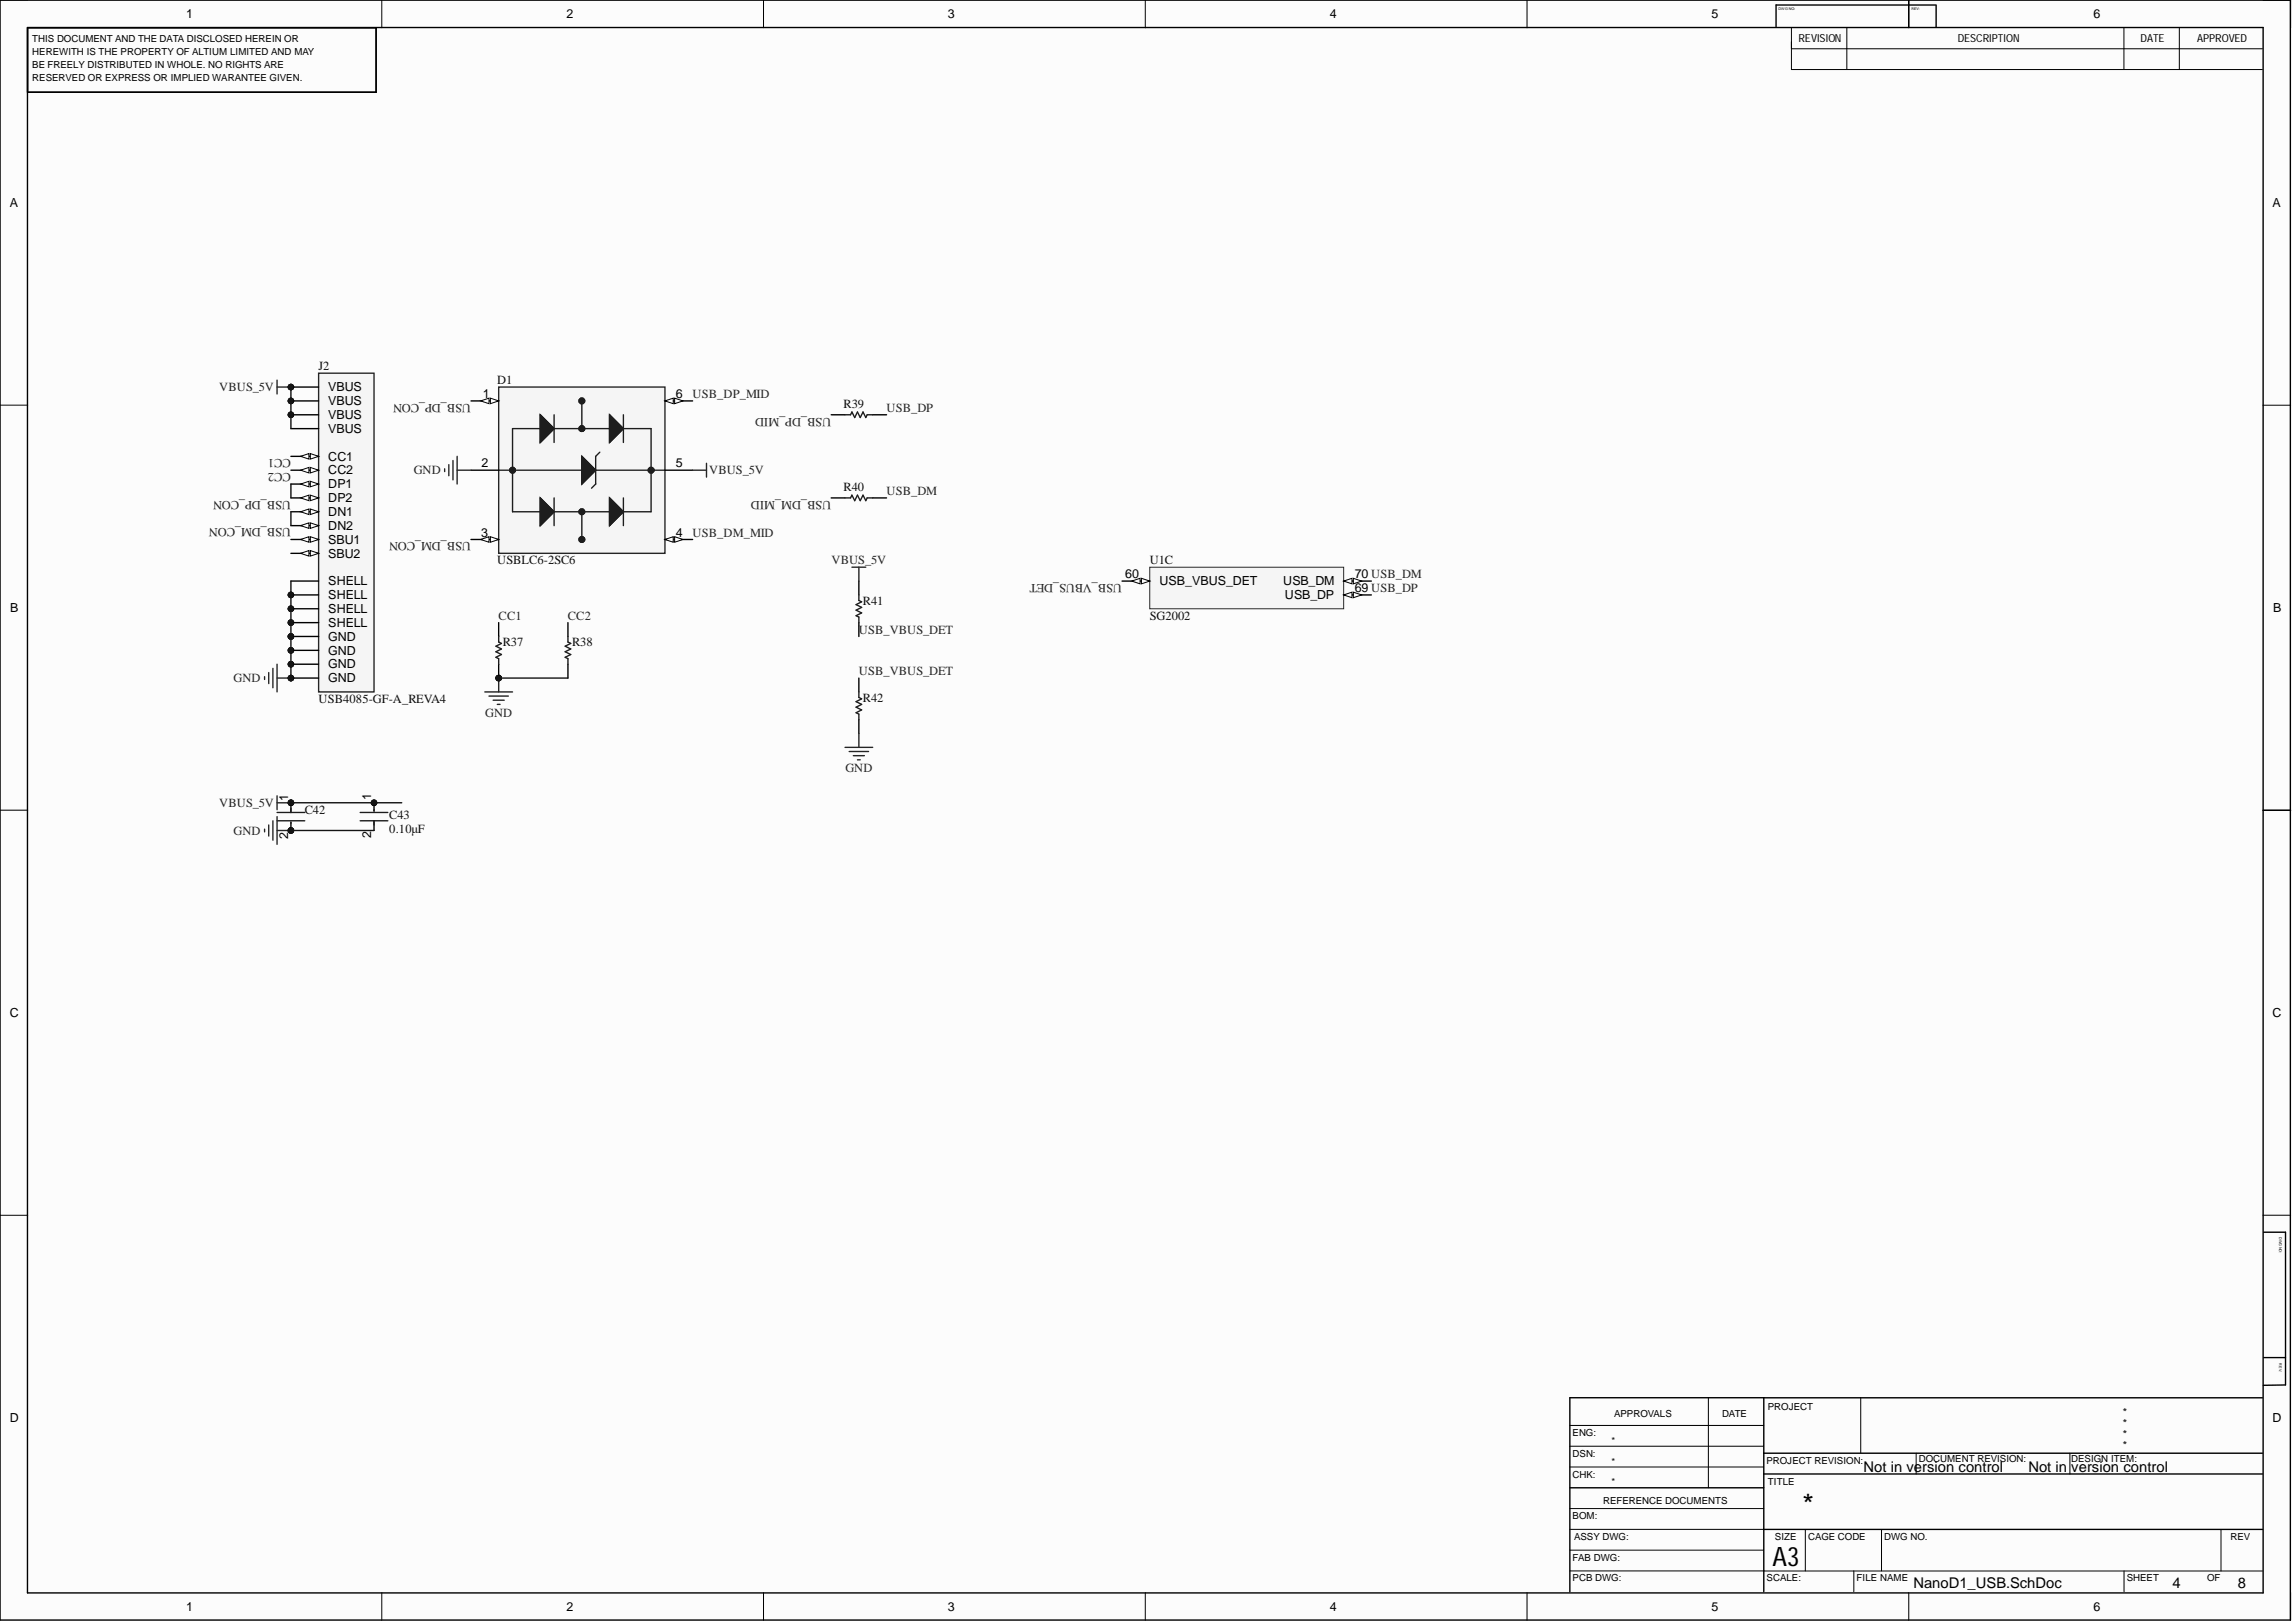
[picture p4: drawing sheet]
<svg xmlns="http://www.w3.org/2000/svg" width="420mm" height="297mm" viewBox="0 0 420 297" stroke-linecap="round" stroke-linejoin="round" font-family="sans-serif">
<defs><g id="words">
<text font-size="5.4" x="330" y="277.2">*</text>
<text font-size="4.9" x="324.5" y="286.6">A3</text>
<g font-size="2.7">
<text x="341.2" y="269.4">Not in version control</text>
<text x="371.4" y="269.4">Not in version control</text>
<text x="350.3" y="290.7">NanoD1_USB.SchDoc</text>
<text x="397.7" y="290.7">4</text>
<text x="409.7" y="290.7">8</text>
</g>
<g font-size="2.3">
<text x="34.1" y="3.3">1</text>
<text x="103.7" y="3.3">2</text>
<text x="173.5" y="3.3">3</text>
<text x="243.5" y="3.3">4</text>
<text x="313.4" y="3.3">5</text>
<text x="383.3" y="3.3">6</text>
<text x="1.8" y="37.9">A</text>
<text x="416.1" y="37.9">A</text>
<text x="60.1" y="71.6">VBUS</text>
<text x="60.1" y="74.1">VBUS</text>
<text x="60.1" y="76.7">VBUS</text>
<text x="88.4" y="72.9">1</text>
<text x="123.8" y="72.9">6</text>
<text x="60.1" y="79.2">VBUS</text>
<text x="60.1" y="84.3">CC1</text>
<text x="60.1" y="86.8">CC2</text>
<text x="60.1" y="89.4">DP1</text>
<text x="88.2" y="85.6">2</text>
<text x="123.8" y="85.6">5</text>
<text x="60.1" y="91.9">DP2</text>
<text x="60.1" y="94.4">DN1</text>
<text x="60.1" y="97">DN2</text>
<text x="60.1" y="99.5">SBU1</text>
<text x="88.1" y="98.2">3</text>
<text x="123.8" y="98.2">4</text>
<text x="60.1" y="102">SBU2</text>
<text x="60.1" y="107.1">SHELL</text>
<text x="206" y="105.8">60</text>
<text x="212.3" y="107.1">USB_VBUS_DET</text>
<text x="234.9" y="107.1">USB_DM</text>
<text x="248" y="105.8">70 USB_DM</text>
<text x="1.9" y="112">B</text>
<text x="60.1" y="109.6">SHELL</text>
<text x="60.1" y="112.2">SHELL</text>
<text x="235.3" y="109.6">USB_DP</text>
<text x="248" y="108.4">69 USB_DP</text>
<text x="416.2" y="112">B</text>
<text x="60.1" y="114.7">SHELL</text>
<text x="60.1" y="117.3">GND</text>
<text x="60.1" y="119.8">GND</text>
<text x="60.1" y="122.3">GND</text>
<text x="60.1" y="124.9">GND</text>
<text x="52.7" y="146.7" transform="rotate(-90 52.7 146.7)">1</text>
<text x="68" y="146.4" transform="rotate(-90 68 146.4)">1</text>
<text x="52.7" y="153.6" transform="rotate(-90 52.7 153.6)">2</text>
<text x="68" y="153.3" transform="rotate(-90 68 153.3)">2</text>
<text x="1.8" y="186.1">C</text>
<text x="416.1" y="186.1">C</text>
<text x="1.8" y="260.3">D</text>
<text x="416.1" y="260.3">D</text>
<text x="34.1" y="294.8">1</text>
<text x="103.7" y="294.8">2</text>
<text x="173.5" y="294.8">3</text>
<text x="243.5" y="294.8">4</text>
<text x="313.4" y="294.8">5</text>
<text x="383.3" y="294.8">6</text>
</g>
<g font-size="2.3" fill="#262626">
<text x="40.2" y="71.6">VBUS_5V</text>
<text x="86.2" y="73.9" transform="rotate(-180 86.2 73.9)">USB_DP_CON</text>
<text x="126.8" y="72.9">USB_DP_MID</text>
<text x="152.2" y="76.4" transform="rotate(-180 152.2 76.4)">USB_DP_MID</text>
<text x="162.3" y="75.4">USB_DP</text>
<text x="53.3" y="84" transform="rotate(-180 53.3 84)">CC1</text>
<text x="53.3" y="86.6" transform="rotate(-180 53.3 86.6)">CC2</text>
<text x="75.7" y="86.8">GND</text>
<text x="129.8" y="86.8">VBUS_5V</text>
<text x="53.3" y="91.6" transform="rotate(-180 53.3 91.6)">USB_DP_CON</text>
<text x="152.2" y="91.6" transform="rotate(-180 152.2 91.6)">USB_DM_MID</text>
<text x="162.3" y="90.6">USB_DM</text>
<text x="53.3" y="96.7" transform="rotate(-180 53.3 96.7)">USB_DM_CON</text>
<text x="86.2" y="99.2" transform="rotate(-180 86.2 99.2)">USB_DM_CON</text>
<text x="126.8" y="98.2">USB_DM_MID</text>
<text x="152.2" y="103.3">VBUS_5V</text>
<text x="205.4" y="106.9" transform="rotate(-180 205.4 106.9)">USB_VBUS_DET</text>
<text x="91.3" y="113.4">CC1</text>
<text x="104" y="113.4">CC2</text>
<text x="157.2" y="116">USB_VBUS_DET</text>
<text x="42.8" y="124.9">GND</text>
<text x="157.2" y="123.6">USB_VBUS_DET</text>
<text x="88.8" y="131.2">GND</text>
<text x="154.8" y="141.3">GND</text>
<text x="40.2" y="147.7">VBUS_5V</text>
<text x="42.8" y="152.8">GND</text>
</g>
<g font-size="2.3" fill="#0e0e0e">
<text x="58.3" y="67.8">J2</text>
<text x="91" y="70.3">D1</text>
<text x="154.4" y="74.6">R39</text>
<text x="154.4" y="89.9">R40</text>
<text x="91" y="103.3">USBLC6-2SC6</text>
<text x="210.5" y="103.3">U1C</text>
<text x="158" y="110.7">R41</text>
<text x="210.5" y="113.4">SG2002</text>
<text x="92.1" y="118.3">R37</text>
<text x="104.7" y="118.3">R38</text>
<text x="58.3" y="128.7">USB4085-GF-A_REVA4</text>
<text x="158" y="128.4">R42</text>
<text x="55.8" y="149">C42</text>
<text x="71.3" y="150">C43</text>
<text x="71.3" y="152.5">0.10μF</text>
</g>
<g font-size="2">
<text x="329.3" y="7.7">REVISION</text>
<text x="358.4" y="7.7">DESCRIPTION</text>
<text x="391.9" y="7.7">DATE</text>
<text x="402.3" y="7.7">APPROVED</text>
<text x="388.7" y="263.2">*</text>
<text x="388.7" y="259.2">*</text>
<text x="388.7" y="261.2">*</text>
<text x="388.7" y="265.2">*</text>
</g>
<g font-size="1.8">
<text x="5.9" y="7.6">THIS DOCUMENT AND THE DATA DISCLOSED HEREIN OR</text>
<text x="5.9" y="10.1">HEREWITH IS THE PROPERTY OF ALTIUM LIMITED AND MAY</text>
<text x="5.9" y="12.5">BE FREELY DISTRIBUTED IN WHOLE. NO RIGHTS ARE</text>
<text x="5.9" y="14.9">RESERVED OR EXPRESS OR IMPLIED WARANTEE GIVEN.</text>
<text x="323.7" y="258">PROJECT</text>
<text x="287.9" y="262.8">ENG:</text>
<text x="295.5" y="259.3">APPROVALS</text>
<text x="315.3" y="259.3">DATE</text>
<text x="287.9" y="266.6">DSN:</text>
<text x="295" y="264.3">*</text>
<text x="295" y="268.1">*</text>
<text x="323.4" y="267.9">PROJECT REVISION:</text>
<text x="351.3" y="267.6">DOCUMENT REVISION:</text>
<text x="379.2" y="267.6">DESIGN ITEM:</text>
<text x="287.9" y="270.4">CHK:</text>
<text x="293.5" y="275.2">REFERENCE DOCUMENTS</text>
<text x="295" y="271.7">*</text>
<text x="323.7" y="271.7">TITLE</text>
<text x="287.9" y="278">BOM:</text>
<text x="288.2" y="281.8">ASSY DWG:</text>
<text x="324.9" y="281.8">SIZE</text>
<text x="331" y="281.8">CAGE CODE</text>
<text x="345" y="281.8">DWG NO.</text>
<text x="408.4" y="281.8">REV</text>
<text x="287.9" y="285.6">FAB DWG:</text>
<text x="287.9" y="289.4">PCB DWG:</text>
<text x="323.4" y="289.4">SCALE:</text>
<text x="339.9" y="289.4">FILE NAME</text>
<text x="389.4" y="289.4">SHEET</text>
<text x="404.1" y="289.4">OF</text>
</g>
<g font-size=".7">
<text x="325.6" y="1.8">DWG NO:</text>
<text x="350" y="1.8">REV:</text>
<text x="417.3" y="226.4" transform="rotate(90 417.3 226.4)">DWG NO:</text>
<text x="417.3" y="249.5" transform="rotate(90 417.3 249.5)">REV:</text>
</g>
</g></defs>
<g fill="#fcfcfc">
<path d="M0 0h419.4v296.5h-419.4z" fill-rule="evenodd"/>
<path d="M5.1 5.1h409.2v286.4h-409.2z" fill-rule="evenodd"/>
</g>
<g fill="none" stroke="#000" stroke-width=".18">
<path d="M0 0h5.1M69.9 0v5.1M139.8 0v5.1M209.7 0v5.1M279.6 0v5.1M328 5.1v7.6h86.2M328 8.9h86.2M338.1 5.1v7.6M349.5 0v5.1M388.8 5.1v7.6M399 5.1v7.6M414.3 0h5.1v5.1"/>
<path d="M0 74.1h5.1M414.3 74.2h5.1M0 148.3h5.1M414.3 148.3h5.1M0 222.4h5.1M414.3 222.4h5.1M312.8 255.8v16.5M340.7 255.8v10.2M287.4 264.7h35.5M287.4 260.9h35.5M287.4 268.5h35.5M287.4 279.9h35.5"/>
<path d="M287.4 276.1h35.5M330.5 279.9v7.6M344.5 279.9v7.6M350.8 266v3.8M379 266v3.8M406.6 279.9v7.6M69.9 291.5v5M139.8 291.5v5M209.7 291.5v5M279.6 291.5v5M287.4 287.5h126.8M287.4 283.7h35.5"/>
<path d="M339.4 287.5v3.8M349.5 291.5v5M388.9 287.5v3.8M419.4 291.5v5"/>
</g>
<g fill="none" stroke="#000" stroke-width=".25">
<path d="M0 0v296.5h419.3v-296.5h-419.3M5 5.1h63.9v11.8h-63.9M325.2 .9v4M325.2 .9h29.3M349.5 0v5M354.5 1v4M414.3 148.3h5.1M414.4 225.5h4v28h-4M322.9 255.8v35.5M414.2 255.8h-126.8v35.5M414.4 248.5h4M287.4 272.3h35.5"/>
<path d="M322.9 266h91.3M322.9 269.8h91.3M322.9 279.9h91.3M5 291.5v-286.5h409.3v286.5h-409.3"/>
</g>
<circle cx="53.3" cy="70.8" r=".51" fill="#0e0e0e"/>
<circle cx="53.3" cy="70.8" r=".51" fill="none" stroke="#0e0e0e" stroke-width=".18"/>
<circle cx="53.3" cy="73.4" r=".51" fill="#0e0e0e"/>
<circle cx="53.3" cy="73.4" r=".51" fill="none" stroke="#0e0e0e" stroke-width=".18"/>
<circle cx="53.3" cy="75.9" r=".51" fill="#0e0e0e"/>
<circle cx="53.3" cy="75.9" r=".51" fill="none" stroke="#0e0e0e" stroke-width=".18"/>
<circle cx="53.3" cy="108.9" r=".51" fill="#0e0e0e"/>
<circle cx="53.3" cy="108.9" r=".51" fill="none" stroke="#0e0e0e" stroke-width=".18"/>
<circle cx="53.3" cy="111.4" r=".51" fill="#0e0e0e"/>
<circle cx="53.3" cy="111.4" r=".51" fill="none" stroke="#0e0e0e" stroke-width=".18"/>
<circle cx="53.3" cy="114" r=".51" fill="#0e0e0e"/>
<circle cx="53.3" cy="114" r=".51" fill="none" stroke="#0e0e0e" stroke-width=".18"/>
<circle cx="53.3" cy="116.5" r=".51" fill="#0e0e0e"/>
<circle cx="53.3" cy="116.5" r=".51" fill="none" stroke="#0e0e0e" stroke-width=".18"/>
<circle cx="53.3" cy="119" r=".51" fill="#0e0e0e"/>
<circle cx="53.3" cy="119" r=".51" fill="none" stroke="#0e0e0e" stroke-width=".18"/>
<circle cx="53.3" cy="121.6" r=".51" fill="#0e0e0e"/>
<circle cx="53.3" cy="121.6" r=".51" fill="none" stroke="#0e0e0e" stroke-width=".18"/>
<circle cx="53.3" cy="124.1" r=".51" fill="#0e0e0e"/>
<circle cx="53.3" cy="124.1" r=".51" fill="none" stroke="#0e0e0e" stroke-width=".18"/>
<path d="M58.3 68.3h10.2v58.3h-10.2z" fill-rule="evenodd" fill="#f5f5f5"/>
<path d="M58.3 68.3h10.2v58.3h-10.2z" fill="none" stroke="#262626" stroke-width=".25"/>
<path d="M53.3 70.8h5" fill="none" stroke="#000" stroke-width=".25"/>
<circle cx="53.3" cy="70.8" r=".51" fill="#0e0e0e"/>
<circle cx="53.3" cy="70.8" r=".51" fill="none" stroke="#0e0e0e" stroke-width=".18"/>
<path d="M53.3 73.4h5" fill="none" stroke="#000" stroke-width=".25"/>
<circle cx="53.3" cy="73.4" r=".51" fill="#0e0e0e"/>
<circle cx="53.3" cy="73.4" r=".51" fill="none" stroke="#0e0e0e" stroke-width=".18"/>
<path d="M53.3 75.9h5" fill="none" stroke="#000" stroke-width=".25"/>
<circle cx="53.3" cy="75.9" r=".51" fill="#0e0e0e"/>
<circle cx="53.3" cy="75.9" r=".51" fill="none" stroke="#0e0e0e" stroke-width=".18"/>
<path d="M53.3 78.4h5M53.3 83.5h5" fill="none" stroke="#000" stroke-width=".25"/>
<path d="M56.8 83l1.5 .5-1.5 .5z" fill="#fbfbfb"/>
<path d="M56.8 83l1.5 .5-1.5 .5z" fill="none" stroke="#000" stroke-width=".18"/>
<path d="M55 83.5l1.6-.5v1z" fill="#fbfbfb"/>
<path d="M55 83.5l1.6-.5v1z" fill="none" stroke="#000" stroke-width=".18"/>
<path d="M53.3 86.1h5" fill="none" stroke="#000" stroke-width=".25"/>
<path d="M56.8 85.5l1.5 .6-1.5 .5z" fill="#fbfbfb"/>
<path d="M56.8 85.5l1.5 .6-1.5 .5z" fill="none" stroke="#000" stroke-width=".18"/>
<path d="M55 86.1l1.6-.6v1.1z" fill="#fbfbfb"/>
<path d="M55 86.1l1.6-.6v1.1z" fill="none" stroke="#000" stroke-width=".18"/>
<path d="M53.3 88.6h5" fill="none" stroke="#000" stroke-width=".25"/>
<path d="M56.8 88.1l1.5 .5-1.5 .5z" fill="#fbfbfb"/>
<path d="M56.8 88.1l1.5 .5-1.5 .5z" fill="none" stroke="#000" stroke-width=".18"/>
<path d="M55 88.6l1.6-.5v1z" fill="#fbfbfb"/>
<path d="M55 88.6l1.6-.5v1z" fill="none" stroke="#000" stroke-width=".18"/>
<path d="M53.3 91.1h5" fill="none" stroke="#000" stroke-width=".25"/>
<path d="M56.8 90.6l1.5 .5-1.5 .5z" fill="#fbfbfb"/>
<path d="M56.8 90.6l1.5 .5-1.5 .5z" fill="none" stroke="#000" stroke-width=".18"/>
<path d="M55 91.1l1.6-.5v1z" fill="#fbfbfb"/>
<path d="M55 91.1l1.6-.5v1z" fill="none" stroke="#000" stroke-width=".18"/>
<path d="M53.3 93.7h5" fill="none" stroke="#000" stroke-width=".25"/>
<path d="M56.8 93.2l1.5 .5-1.5 .5z" fill="#fbfbfb"/>
<path d="M56.8 93.2l1.5 .5-1.5 .5z" fill="none" stroke="#000" stroke-width=".18"/>
<path d="M55 93.7l1.6-.5v1z" fill="#fbfbfb"/>
<path d="M55 93.7l1.6-.5v1z" fill="none" stroke="#000" stroke-width=".18"/>
<path d="M53.3 96.2h5" fill="none" stroke="#000" stroke-width=".25"/>
<path d="M56.8 95.7l1.5 .5-1.5 .5z" fill="#fbfbfb"/>
<path d="M56.8 95.7l1.5 .5-1.5 .5z" fill="none" stroke="#000" stroke-width=".18"/>
<path d="M55 96.2l1.6-.5v1z" fill="#fbfbfb"/>
<path d="M55 96.2l1.6-.5v1z" fill="none" stroke="#000" stroke-width=".18"/>
<path d="M53.3 98.7h5" fill="none" stroke="#000" stroke-width=".25"/>
<path d="M56.8 98.2l1.5 .5-1.5 .5z" fill="#fbfbfb"/>
<path d="M56.8 98.2l1.5 .5-1.5 .5z" fill="none" stroke="#000" stroke-width=".18"/>
<path d="M55 98.7l1.6-.5v1z" fill="#fbfbfb"/>
<path d="M55 98.7l1.6-.5v1z" fill="none" stroke="#000" stroke-width=".18"/>
<path d="M53.3 101.3h5" fill="none" stroke="#000" stroke-width=".25"/>
<path d="M56.8 100.8l1.5 .5-1.5 .5z" fill="#fbfbfb"/>
<path d="M56.8 100.8l1.5 .5-1.5 .5z" fill="none" stroke="#000" stroke-width=".18"/>
<path d="M55 101.3l1.6-.5v1z" fill="#fbfbfb"/>
<path d="M55 101.3l1.6-.5v1z" fill="none" stroke="#000" stroke-width=".18"/>
<path d="M53.3 106.3h5M53.3 108.9h5" fill="none" stroke="#000" stroke-width=".25"/>
<circle cx="53.3" cy="108.9" r=".51" fill="#0e0e0e"/>
<circle cx="53.3" cy="108.9" r=".51" fill="none" stroke="#0e0e0e" stroke-width=".18"/>
<path d="M53.3 111.4h5" fill="none" stroke="#000" stroke-width=".25"/>
<circle cx="53.3" cy="111.4" r=".51" fill="#0e0e0e"/>
<circle cx="53.3" cy="111.4" r=".51" fill="none" stroke="#0e0e0e" stroke-width=".18"/>
<path d="M53.3 114h5" fill="none" stroke="#000" stroke-width=".25"/>
<circle cx="53.3" cy="114" r=".51" fill="#0e0e0e"/>
<circle cx="53.3" cy="114" r=".51" fill="none" stroke="#0e0e0e" stroke-width=".18"/>
<path d="M53.3 116.5h5" fill="none" stroke="#000" stroke-width=".25"/>
<circle cx="53.3" cy="116.5" r=".51" fill="#0e0e0e"/>
<circle cx="53.3" cy="116.5" r=".51" fill="none" stroke="#0e0e0e" stroke-width=".18"/>
<path d="M53.3 119h5" fill="none" stroke="#000" stroke-width=".25"/>
<circle cx="53.3" cy="119" r=".51" fill="#0e0e0e"/>
<circle cx="53.3" cy="119" r=".51" fill="none" stroke="#0e0e0e" stroke-width=".18"/>
<path d="M53.3 121.6h5" fill="none" stroke="#000" stroke-width=".25"/>
<circle cx="53.3" cy="121.6" r=".51" fill="#0e0e0e"/>
<circle cx="53.3" cy="121.6" r=".51" fill="none" stroke="#0e0e0e" stroke-width=".18"/>
<path d="M53.3 124.1h5" fill="none" stroke="#000" stroke-width=".25"/>
<circle cx="53.3" cy="124.1" r=".51" fill="#0e0e0e"/>
<circle cx="53.3" cy="124.1" r=".51" fill="none" stroke="#0e0e0e" stroke-width=".18"/>
<path d="M50.7 69.6v2.5M50.7 70.8h2.6" fill="none" stroke="#262626" stroke-width=".25"/>
<circle cx="53.3" cy="70.8" r=".51" fill="#0e0e0e"/>
<circle cx="53.3" cy="70.8" r=".51" fill="none" stroke="#0e0e0e" stroke-width=".18"/>
<path d="M48.4 123.8v.6M49.2 123.1v2M50 122.3v3.6M50.7 121.6v5M50.7 124.1h2.6" fill="none" stroke="#262626" stroke-width=".25"/>
<circle cx="53.3" cy="124.1" r=".51" fill="#0e0e0e"/>
<circle cx="53.3" cy="124.1" r=".51" fill="none" stroke="#0e0e0e" stroke-width=".18"/>
<circle cx="53.3" cy="146.9" r=".51" fill="#0e0e0e"/>
<circle cx="53.3" cy="146.9" r=".51" fill="none" stroke="#0e0e0e" stroke-width=".18"/>
<circle cx="53.3" cy="152" r=".51" fill="#0e0e0e"/>
<circle cx="53.3" cy="152" r=".51" fill="none" stroke="#0e0e0e" stroke-width=".18"/>
<path d="M53.3 146.9v1.8" fill="none" stroke="#000" stroke-width=".25"/>
<circle cx="53.3" cy="146.9" r=".51" fill="#0e0e0e"/>
<circle cx="53.3" cy="146.9" r=".51" fill="none" stroke="#0e0e0e" stroke-width=".18"/>
<path d="M53.3 150.5v1.5" fill="none" stroke="#000" stroke-width=".25"/>
<circle cx="53.3" cy="152" r=".51" fill="#0e0e0e"/>
<circle cx="53.3" cy="152" r=".51" fill="none" stroke="#0e0e0e" stroke-width=".18"/>
<path d="M50.7 148.7h5.1M50.7 150.2h5.1M53.3 147.9v.8M53.3 150.5v.2" fill="none" stroke="#1c1c1c" stroke-width=".25"/>
<circle cx="91.3" cy="124.1" r=".51" fill="#0e0e0e"/>
<circle cx="91.3" cy="124.1" r=".51" fill="none" stroke="#0e0e0e" stroke-width=".18"/>
<path d="M91.3 114v2.5M91.3 121.6v2.5" fill="none" stroke="#000" stroke-width=".25"/>
<circle cx="91.3" cy="124.1" r=".51" fill="#0e0e0e"/>
<circle cx="91.3" cy="124.1" r=".51" fill="none" stroke="#0e0e0e" stroke-width=".18"/>
<path d="M154.7 75.9h1l.3-.5 .5 1 .5-1 .5 1 .5-1 .5 1 .3-.5h1M154.7 91.1h1l.3-.5 .5 1 .5-1 .5 1 .5-1 .5 1 .3-.5h1M91.3 116.5v1l.5 .3-1 .5 1 .5-1 .5 1 .5-1 .5 .5 .2v1.1M104 116.5v1l.5 .3-1 .5 1 .5-1 .5 1 .5-1 .5 .5 .2v1.1M157.2 108.9v1l.5 .2-1 .6 1 .5-1 .5 1 .5-1 .5 .5 .2v1.1M157.2 126.6v1l.5 .3-1 .5 1 .5-1 .5 1 .5-1 .5 .5 .3v1" fill="none" stroke="#1c1c1c" stroke-width=".25"/>
<path d="M152.2 75.9h2.5M159.8 75.9h2.5M152.2 91.1h2.5M159.8 91.1h2.5M104 114v2.5M157.2 106.3v2.6M157.2 114v2.5M104 121.6v2.5M157.2 124.1v2.5M157.2 131.7v2.5" fill="none" stroke="#000" stroke-width=".25"/>
<path d="M50.7 145.7v2.5M50.7 146.9h2.6" fill="none" stroke="#262626" stroke-width=".25"/>
<circle cx="53.3" cy="146.9" r=".51" fill="#0e0e0e"/>
<circle cx="53.3" cy="146.9" r=".51" fill="none" stroke="#0e0e0e" stroke-width=".18"/>
<path d="M48.4 151.7v.5M49.2 151v2M50 150.2v3.6M50.7 149.5v5M50.7 152h2.6" fill="none" stroke="#262626" stroke-width=".25"/>
<circle cx="53.3" cy="152" r=".51" fill="#0e0e0e"/>
<circle cx="53.3" cy="152" r=".51" fill="none" stroke="#0e0e0e" stroke-width=".18"/>
<path d="M88.8 126.6h5M89.5 127.4h3.6M90.3 128.2h2M91 128.9h.6M91.3 124.1v2.5" fill="none" stroke="#262626" stroke-width=".25"/>
<circle cx="91.3" cy="124.1" r=".51" fill="#0e0e0e"/>
<circle cx="91.3" cy="124.1" r=".51" fill="none" stroke="#0e0e0e" stroke-width=".18"/>
<path d="M156 103.8h2.5M157.2 103.8v2.5M154.7 136.8h5.1M155.5 137.5h3.5M156.2 138.3h2.1M157 139.1h.5M157.2 134.2v2.6" fill="none" stroke="#262626" stroke-width=".25"/>
<path d="M210.5 103.8h35.5v7.6h-35.5z" fill-rule="evenodd" fill="#f5f5f5"/>
<path d="M210.5 103.8h35.5v7.6h-35.5z" fill="none" stroke="#262626" stroke-width=".18"/>
<path d="M246 108.9h5.1" fill="none" stroke="#000" stroke-width=".25"/>
<path d="M246 108.9l1.5-.5v1z" fill="#fbfbfb"/>
<path d="M246 108.9l1.5-.5v1z" fill="none" stroke="#000" stroke-width=".18"/>
<path d="M247.8 108.4l1.5 .5-1.5 .5z" fill="#fbfbfb"/>
<path d="M247.8 108.4l1.5 .5-1.5 .5z" fill="none" stroke="#000" stroke-width=".18"/>
<path d="M246 106.3h5.1" fill="none" stroke="#000" stroke-width=".25"/>
<path d="M246 106.3l1.5-.5v1.1z" fill="#fbfbfb"/>
<path d="M246 106.3l1.5-.5v1.1z" fill="none" stroke="#000" stroke-width=".18"/>
<path d="M247.8 105.8l1.5 .5-1.5 .6z" fill="#fbfbfb"/>
<path d="M247.8 105.8l1.5 .5-1.5 .6z" fill="none" stroke="#000" stroke-width=".18"/>
<path d="M205.4 106.3h5.1" fill="none" stroke="#000" stroke-width=".25"/>
<path d="M209 105.8l1.5 .5-1.5 .6z" fill="#fbfbfb"/>
<path d="M209 105.8l1.5 .5-1.5 .6z" fill="none" stroke="#000" stroke-width=".18"/>
<path d="M207.2 106.3l1.5-.5v1.1z" fill="#fbfbfb"/>
<path d="M207.2 106.3l1.5-.5v1.1z" fill="none" stroke="#000" stroke-width=".18"/>
<circle cx="68.5" cy="146.9" r=".51" fill="#0e0e0e"/>
<circle cx="68.5" cy="146.9" r=".51" fill="none" stroke="#0e0e0e" stroke-width=".18"/>
<path d="M68.5 146.9v1.5M68.5 150.2v1.8" fill="none" stroke="#000" stroke-width=".25"/>
<circle cx="68.5" cy="146.9" r=".51" fill="#0e0e0e"/>
<circle cx="68.5" cy="146.9" r=".51" fill="none" stroke="#0e0e0e" stroke-width=".18"/>
<path d="M65.9 150.2h5.1M65.9 148.7h5.1M68.5 148.2v.2M68.5 150.2v.8" fill="none" stroke="#1c1c1c" stroke-width=".25"/>
<path d="M91.3 70.8h30.4v30.5h-30.4z" fill-rule="evenodd" fill="#f5f5f5"/>
<path d="M91.3 70.8h30.4v30.5h-30.4z" fill="none" stroke="#262626" stroke-width=".25"/>
<g fill="none" stroke="#1c1c1c" stroke-width=".25">
<path d="M98.9 78.4h-5.1v15.3h5.1M98.9 75.9l2.5 2.5-2.5 2.6zM101.4 78.4h10.2M101.4 75.9v5.1M106.5 73.4v5M111.6 75.9l2.5 2.5-2.5 2.6zM114.1 78.4h5.1v15.3h-5.1M114.1 75.9v5.1M91.3 86.1h15.2M98.9 91.1l2.5 2.6-2.5 2.5zM101.4 91.1v5.1M101.4 93.7h10.2"/>
<path d="M106.5 83.5l2.6 2.6-2.6 2.5zM106.5 93.7v5M109.1 86.1h12.6M109.8 82.8l-.7 .7v5.1l-.8 .8M111.6 91.1l2.5 2.6-2.5 2.5zM114.1 91.1v5.1"/>
</g>
<path d="M98.9 75.9l2.5 2.5-2.5 2.6z" fill="#1c1c1c"/>
<path d="M98.9 75.9l2.5 2.5-2.5 2.6z" fill="none" stroke="#1c1c1c" stroke-width=".25"/>
<path d="M111.6 75.9l2.5 2.5-2.5 2.6z" fill="#1c1c1c"/>
<path d="M111.6 75.9l2.5 2.5-2.5 2.6z" fill="none" stroke="#1c1c1c" stroke-width=".25"/>
<path d="M98.9 91.1l2.5 2.6-2.5 2.5z" fill="#1c1c1c"/>
<path d="M98.9 91.1l2.5 2.6-2.5 2.5z" fill="none" stroke="#1c1c1c" stroke-width=".25"/>
<path d="M111.6 91.1l2.5 2.6-2.5 2.5z" fill="#1c1c1c"/>
<path d="M111.6 91.1l2.5 2.6-2.5 2.5z" fill="none" stroke="#1c1c1c" stroke-width=".25"/>
<path d="M106.5 83.5l2.6 2.6-2.6 2.5z" fill="#1c1c1c"/>
<path d="M106.5 83.5l2.6 2.6-2.6 2.5z" fill="none" stroke="#1c1c1c" stroke-width=".25"/>
<g fill="none" stroke="#1c1c1c" stroke-width=".76">
<circle cx="106.5" cy="73.4" r=".25"/>
<circle cx="106.5" cy="78.4" r=".25"/>
<circle cx="93.8" cy="86.1" r=".25"/>
<circle cx="106.5" cy="93.7" r=".25"/>
<circle cx="106.5" cy="98.7" r=".25"/>
<circle cx="119.2" cy="86.1" r=".25"/>
</g>
<path d="M86.2 73.4h5.1" fill="none" stroke="#000" stroke-width=".25"/>
<path d="M89.8 72.9l1.5 .5-1.5 .5z" fill="#fbfbfb"/>
<path d="M89.8 72.9l1.5 .5-1.5 .5z" fill="none" stroke="#000" stroke-width=".18"/>
<path d="M88 73.4l1.5-.5v1z" fill="#fbfbfb"/>
<path d="M88 73.4l1.5-.5v1z" fill="none" stroke="#000" stroke-width=".18"/>
<path d="M86.2 86.1h5.1M86.2 98.7h5.1" fill="none" stroke="#000" stroke-width=".25"/>
<path d="M89.8 98.2l1.5 .5-1.5 .5z" fill="#fbfbfb"/>
<path d="M89.8 98.2l1.5 .5-1.5 .5z" fill="none" stroke="#000" stroke-width=".18"/>
<path d="M88 98.7l1.5-.5v1z" fill="#fbfbfb"/>
<path d="M88 98.7l1.5-.5v1z" fill="none" stroke="#000" stroke-width=".18"/>
<path d="M121.7 73.4h5.1" fill="none" stroke="#000" stroke-width=".25"/>
<path d="M121.7 73.4l1.6-.5v1z" fill="#fbfbfb"/>
<path d="M121.7 73.4l1.6-.5v1z" fill="none" stroke="#000" stroke-width=".18"/>
<path d="M123.5 72.9l1.5 .5-1.5 .5z" fill="#fbfbfb"/>
<path d="M123.5 72.9l1.5 .5-1.5 .5z" fill="none" stroke="#000" stroke-width=".18"/>
<path d="M121.7 86.1h5.1M121.7 98.7h5.1" fill="none" stroke="#000" stroke-width=".25"/>
<path d="M121.7 98.7l1.6-.5v1z" fill="#fbfbfb"/>
<path d="M121.7 98.7l1.6-.5v1z" fill="none" stroke="#000" stroke-width=".18"/>
<path d="M123.5 98.2l1.5 .5-1.5 .5z" fill="#fbfbfb"/>
<path d="M123.5 98.2l1.5 .5-1.5 .5z" fill="none" stroke="#000" stroke-width=".18"/>
<path d="M81.4 85.8v.5M82.2 85v2.1M82.9 84.3v3.5M83.7 86.1h2.5M83.7 83.5v5.1M126.8 86.1h2.5M129.3 84.8v2.5" fill="none" stroke="#262626" stroke-width=".25"/>
<path d="M53.3 70.8v7.6" fill="none" stroke="#0e0e0e" stroke-width=".25"/>
<circle cx="53.3" cy="75.9" r=".51" fill="#0e0e0e"/>
<circle cx="53.3" cy="75.9" r=".51" fill="none" stroke="#0e0e0e" stroke-width=".18"/>
<circle cx="53.3" cy="73.4" r=".51" fill="#0e0e0e"/>
<circle cx="53.3" cy="73.4" r=".51" fill="none" stroke="#0e0e0e" stroke-width=".18"/>
<circle cx="53.3" cy="70.8" r=".51" fill="#0e0e0e"/>
<circle cx="53.3" cy="70.8" r=".51" fill="none" stroke="#0e0e0e" stroke-width=".18"/>
<path d="M53.3 116.5v7.6" fill="none" stroke="#0e0e0e" stroke-width=".25"/>
<circle cx="53.3" cy="116.5" r=".51" fill="#0e0e0e"/>
<circle cx="53.3" cy="116.5" r=".51" fill="none" stroke="#0e0e0e" stroke-width=".18"/>
<circle cx="53.3" cy="119" r=".51" fill="#0e0e0e"/>
<circle cx="53.3" cy="119" r=".51" fill="none" stroke="#0e0e0e" stroke-width=".18"/>
<circle cx="53.3" cy="121.6" r=".51" fill="#0e0e0e"/>
<circle cx="53.3" cy="121.6" r=".51" fill="none" stroke="#0e0e0e" stroke-width=".18"/>
<circle cx="53.3" cy="124.1" r=".51" fill="#0e0e0e"/>
<circle cx="53.3" cy="124.1" r=".51" fill="none" stroke="#0e0e0e" stroke-width=".18"/>
<path d="M53.3 106.3v10.2" fill="none" stroke="#0e0e0e" stroke-width=".25"/>
<circle cx="53.3" cy="108.9" r=".51" fill="#0e0e0e"/>
<circle cx="53.3" cy="108.9" r=".51" fill="none" stroke="#0e0e0e" stroke-width=".18"/>
<circle cx="53.3" cy="111.4" r=".51" fill="#0e0e0e"/>
<circle cx="53.3" cy="111.4" r=".51" fill="none" stroke="#0e0e0e" stroke-width=".18"/>
<circle cx="53.3" cy="114" r=".51" fill="#0e0e0e"/>
<circle cx="53.3" cy="114" r=".51" fill="none" stroke="#0e0e0e" stroke-width=".18"/>
<circle cx="53.3" cy="116.5" r=".51" fill="#0e0e0e"/>
<circle cx="53.3" cy="116.5" r=".51" fill="none" stroke="#0e0e0e" stroke-width=".18"/>
<path d="M53.3 88.6v2.5M53.3 93.7v2.5M53.3 146.9h20.2" fill="none" stroke="#0e0e0e" stroke-width=".25"/>
<circle cx="68.5" cy="146.9" r=".51" fill="#0e0e0e"/>
<circle cx="68.5" cy="146.9" r=".51" fill="none" stroke="#0e0e0e" stroke-width=".18"/>
<circle cx="53.3" cy="146.9" r=".51" fill="#0e0e0e"/>
<circle cx="53.3" cy="146.9" r=".51" fill="none" stroke="#0e0e0e" stroke-width=".18"/>
<path d="M53.3 152h15.2" fill="none" stroke="#0e0e0e" stroke-width=".25"/>
<circle cx="53.3" cy="152" r=".51" fill="#0e0e0e"/>
<circle cx="53.3" cy="152" r=".51" fill="none" stroke="#0e0e0e" stroke-width=".18"/>
<path d="M91.3 124.1h12.7" fill="none" stroke="#0e0e0e" stroke-width=".25"/>
<circle cx="91.3" cy="124.1" r=".51" fill="#0e0e0e"/>
<circle cx="91.3" cy="124.1" r=".51" fill="none" stroke="#0e0e0e" stroke-width=".18"/>
<use href="#words"/>
</svg>
